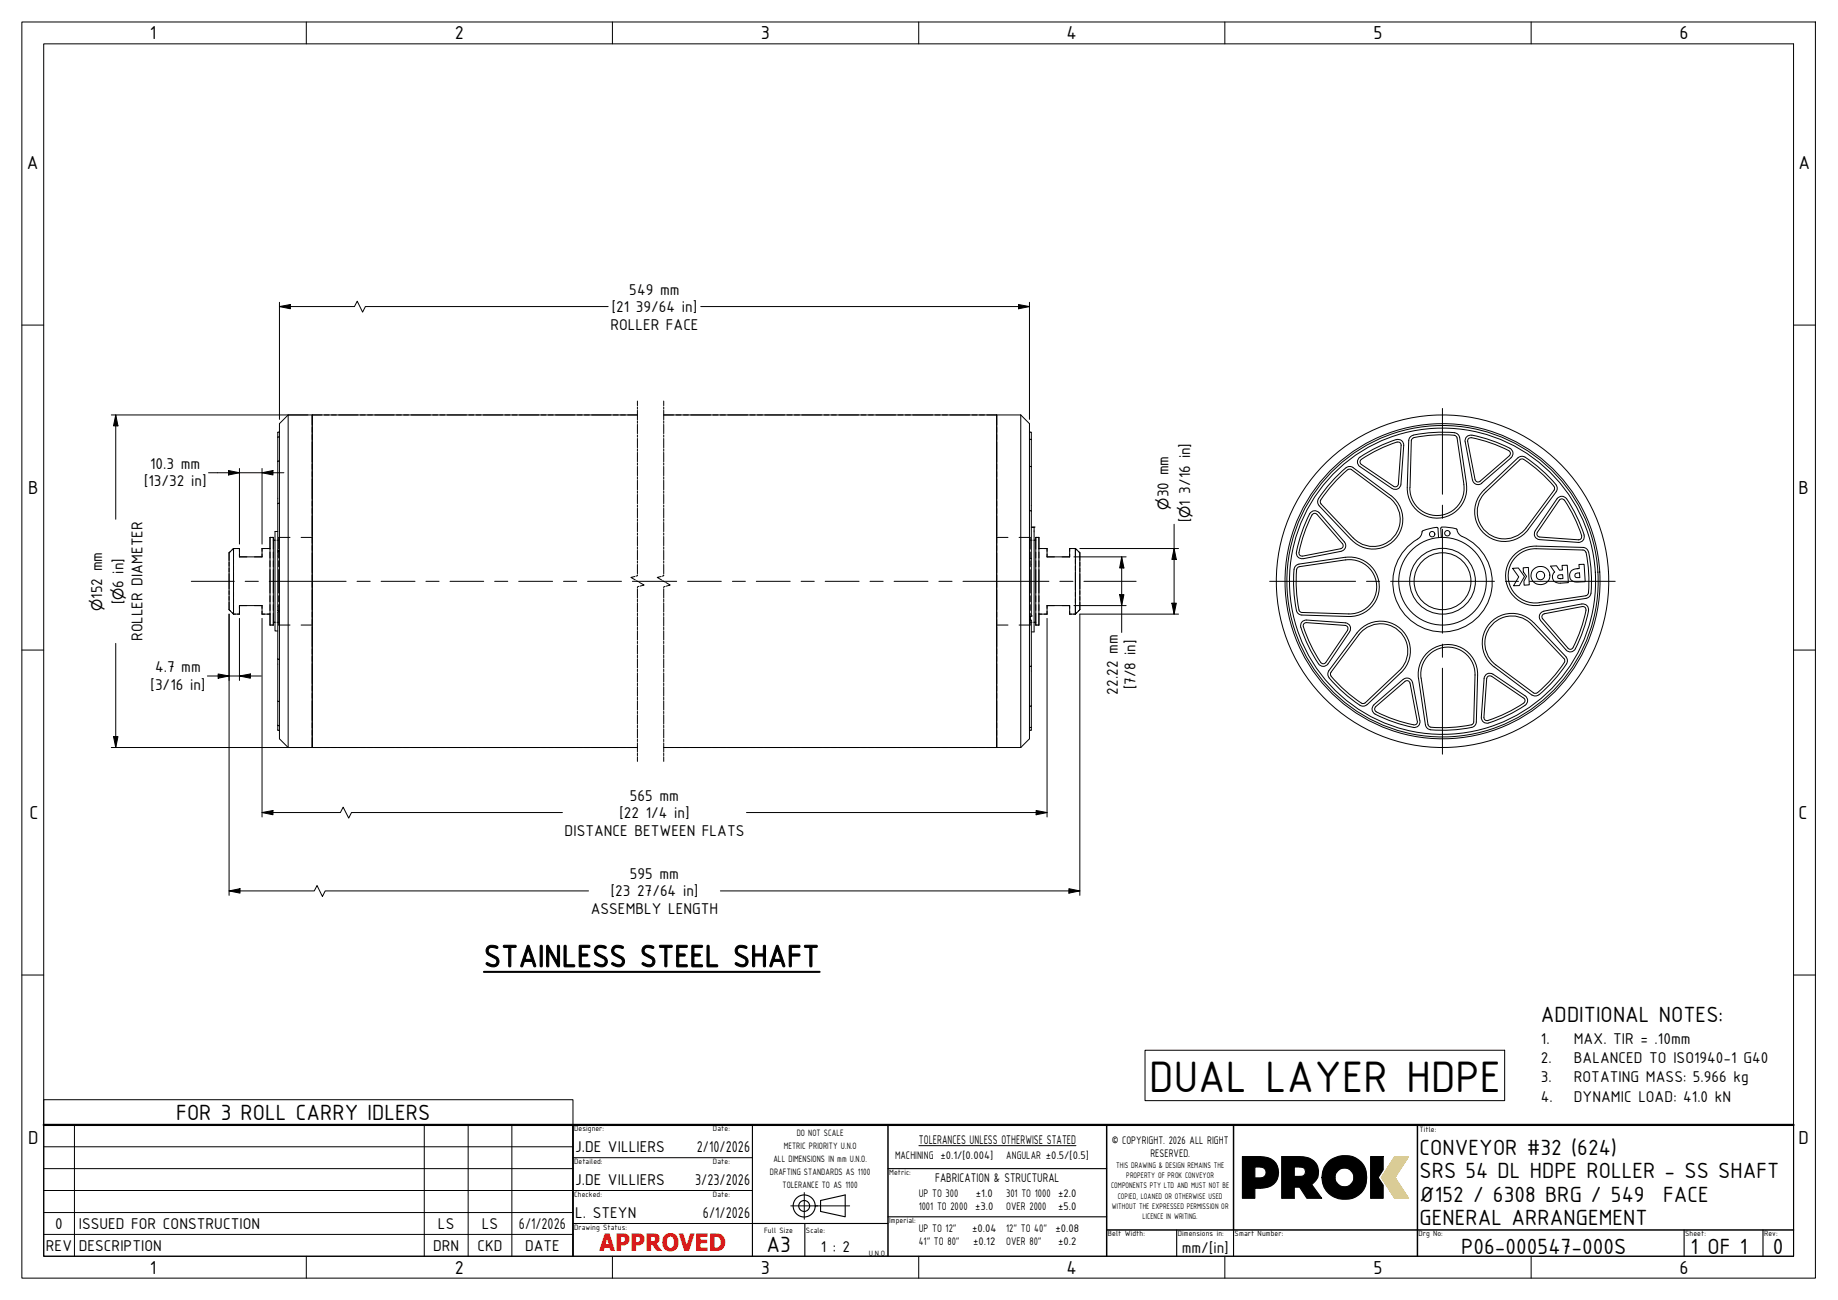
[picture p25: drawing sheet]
<svg xmlns="http://www.w3.org/2000/svg" width="420mm" height="297mm" viewBox="0 0 420 297" stroke-linecap="round" stroke-linejoin="round" font-family="sans-serif">
<defs><g id="words">
<text font-size="10.8" x="262.7" y="249.5">DUAL LAYER HDPE</text>
<text font-size="7.7" x="110.6" y="220.9">STAINLESS STEEL SHAFT</text>
<text font-size="5.5" fill="#f00" x="137" y="285.8">APPROVED</text>
<g font-size="5.4">
<text x="352.3" y="233.5">ADDITIONAL NOTES:</text>
<text x="40.3" y="255.8">FOR 3 ROLL CARRY IDLERS</text>
<text x="324.5" y="264">CONVEYOR #32 (624)</text>
<text x="324.5" y="269.3">SRS 54 DL HDPE ROLLER - SS SHAFT</text>
<text x="324.5" y="274.6">Ø152 / 6308 BRG / 549</text>
<text x="380.2" y="274.6">FACE</text>
<text x="324.5" y="279.8">GENERAL ARRANGEMENT</text>
<text x="175.2" y="286">A3</text>
<text x="334" y="286.5">P06-000547-000S</text>
<text x="386.5" y="286.5">1 OF 1</text>
<text x="405.3" y="286.5">0</text>
</g>
<g font-size="4.6">
<text x="34.2" y="8.9">1</text>
<text x="104" y="8.9">2</text>
<text x="173.9" y="8.9">3</text>
<text x="243.8" y="8.9">4</text>
<text x="313.9" y="8.9">5</text>
<text x="384" y="8.9">6</text>
<text x="6.1" y="38.7">A</text>
<text x="411.1" y="38.7">A</text>
<text x="6.4" y="112.9">B</text>
<text x="411.1" y="112.9">B</text>
<text x="6.7" y="187.2">C</text>
<text x="411.1" y="187.2">C</text>
<text x="6.4" y="261.4">D</text>
<text x="411.1" y="261.4">D</text>
<text x="34.2" y="291.2">1</text>
<text x="104" y="291.2">2</text>
<text x="173.9" y="291.2">3</text>
<text x="243.8" y="291.2">4</text>
<text x="313.9" y="291.2">5</text>
<text x="384" y="291.2">6</text>
</g>
<g font-size="3.9">
<text x="139.9" y="71.3">[21 39/64 in]</text>
<text x="143.8" y="67.3">549 mm</text>
<text x="139.5" y="75.3">ROLLER FACE</text>
<text x="34.3" y="107.2">10.3 mm</text>
<text x="32.9" y="111.2">[13/32 in]</text>
<text x="267.1" y="113.6" transform="rotate(-90 267.1 113.6)">30 mm</text>
<text x="272" y="112.8" transform="rotate(-90 272 112.8)">3/16 in]</text>
<text x="272" y="119.3" transform="rotate(-90 272 119.3)">[</text>
<text x="272" y="115.5" transform="rotate(-90 272 115.5)">1</text>
<text x="23.3" y="136.8" transform="rotate(-90 23.3 136.8)">152 mm</text>
<text x="28.2" y="134.3" transform="rotate(-90 28.2 134.3)">6 in]</text>
<text x="28.2" y="138.1" transform="rotate(-90 28.2 138.1)">[</text>
<text x="32.6" y="146.5" transform="rotate(-90 32.6 146.5)">ROLLER DIAMETER</text>
<text x="35.4" y="153.6">4.7 mm</text>
<text x="34.4" y="157.6">[3/16 in]</text>
<text x="255.6" y="158.7" transform="rotate(-90 255.6 158.7)">22.22 mm</text>
<text x="259.5" y="157.5" transform="rotate(-90 259.5 157.5)">[7/8 in]</text>
<text x="144" y="183">565 mm</text>
<text x="129.1" y="190.9">DISTANCE BETWEEN FLATS</text>
<text x="141.6" y="186.9">[22 1/4 in]</text>
<text x="144" y="200.8">595 mm</text>
<text x="135" y="208.8">ASSEMBLY LENGTH</text>
<text x="139.6" y="204.8">[23 27/64 in]</text>
<text x="352.3" y="238.4">1.</text>
<text x="359.7" y="238.4">MAX. TIR = .10mm</text>
<text x="352.3" y="242.9">2.</text>
<text x="359.8" y="242.9">BALANCED TO ISO1940-1 G40</text>
<text x="352.3" y="247.3">3.</text>
<text x="352.3" y="251.8">4.</text>
<text x="359.7" y="251.8">DYNAMIC LOAD: 41.0 kN</text>
<text x="359.8" y="247.3">ROTATING MASS: 5.966 kg</text>
<text x="131.5" y="263.3">J.DE VILLIERS</text>
<text x="159.3" y="263.3">2/10/2026</text>
<text x="131.5" y="270.8">J.DE VILLIERS</text>
<text x="158.9" y="270.8">3/23/2026</text>
<text x="12.6" y="280.8">0</text>
<text x="18" y="280.8">ISSUED FOR CONSTRUCTION</text>
<text x="100.1" y="280.8">LS</text>
<text x="110.1" y="280.8">LS</text>
<text x="118.6" y="280.8">6/1/2026</text>
<text x="131.5" y="278.3">L. STEYN</text>
<text x="160.7" y="278.3">6/1/2026</text>
<text x="10.5" y="285.8">REV</text>
<text x="18" y="285.8">DESCRIPTION</text>
<text x="99" y="285.8">DRN</text>
<text x="109.1" y="285.8">CKD</text>
<text x="120" y="285.8">DATE</text>
<text x="187.6" y="286">1 : 2</text>
<text x="270.1" y="286.3">mm/[in]</text>
</g>
<g font-size="3.3">
<text x="267.1" y="116.4" transform="rotate(-90 267.1 116.4)">⌀</text>
<text x="272" y="118.3" transform="rotate(-90 272 118.3)">⌀</text>
<text x="28.2" y="137.1" transform="rotate(-90 28.2 137.1)">⌀</text>
<text x="23.3" y="139.6" transform="rotate(-90 23.3 139.6)">⌀</text>
</g>
<g font-size="3.1">
<text x="210.1" y="261.3">TOLERANCES UNLESS OTHERWISE STATED</text>
<text x="213.8" y="270">FABRICATION &amp; STRUCTURAL</text>
</g>
<g font-size="2.7">
<text x="254.1" y="261.3">© COPYRIGHT. 2026 ALL RIGHT</text>
<text x="204.6" y="264.9">MACHINING ±0.1/[0.004]</text>
<text x="230" y="264.9">ANGULAR ±0.5/[0.5]</text>
<text x="263" y="264.4">RESERVED.</text>
<text x="210" y="273.4">UP TO 300</text>
<text x="223.1" y="273.4">±1.0</text>
<text x="230" y="273.4">301 TO 1000 ±2.0</text>
<text x="210" y="276.4">1001 TO 2000 ±3.0</text>
<text x="210" y="281.4">UP TO 12&quot;</text>
<text x="222.2" y="281.4">±0.04</text>
<text x="230" y="281.4">12&quot; TO 40&quot;</text>
<text x="230" y="276.4">OVER 2000</text>
<text x="241.3" y="281.4">±0.08</text>
<text x="241.9" y="276.4">±5.0</text>
<text x="210" y="284.4">41&quot; TO 80&quot;</text>
<text x="222.5" y="284.4">±0.12</text>
<text x="230" y="284.4">OVER 80&quot;</text>
<text x="241.9" y="284.4">±0.2</text>
</g>
<g font-size="2.3">
<text x="179.2" y="262.5">METRIC PRIORITY U.N.O</text>
<text x="182.1" y="259.5">DO NOT SCALE</text>
<text x="176" y="268.5">DRAFTING STANDARDS AS 1100</text>
<text x="176.8" y="265.5">ALL DIMENSIONS IN mm U.N.O.</text>
<text x="178.9" y="271.6">TOLERANCE TO AS 1100</text>
</g>
<g font-size="2">
<text x="255.1" y="266.9">THIS DRAWING &amp; DESIGN REMAINS THE</text>
<text x="257.5" y="269.3">PROPERTY OF PROK CONVEYOR</text>
<text x="254" y="271.6">COMPONENTS PTY LTD AND MUST NOT BE</text>
<text x="255.5" y="273.9">COPIED, LOANED OR OTHERWISE USED</text>
<text x="254.2" y="276.2">WITHOUT THE EXPRESSED PERMISSION OR</text>
<text x="261.2" y="278.5">LICENCE IN WRITING.</text>
</g>
<g font-size="1.9">
<text x="131.2" y="258.5">Designer:</text>
<text x="163" y="258.5">Date:</text>
<text x="324.5" y="258.7">Title:</text>
<text x="131.2" y="266">Detailed:</text>
<text x="163" y="266">Date:</text>
<text x="203.2" y="268.5">Metric:</text>
<text x="131.2" y="273.5">Checked:</text>
<text x="163" y="273.5">Date:</text>
<text x="131.2" y="281">Drawing Status:</text>
<text x="174.7" y="281.8">Full Size</text>
<text x="184.2" y="281.8">Scale:</text>
<text x="203.2" y="279.6">Imperial:</text>
<text x="198.6" y="286.9">U.N.O.</text>
<text x="253.2" y="282.5">Belt Width:</text>
<text x="269.2" y="282.5">Dimensions in:</text>
<text x="282.2" y="282.5">Smart Number:</text>
<text x="324.2" y="282.5">Drg No:</text>
<text x="385.2" y="282.5">Sheet:</text>
<text x="403.3" y="282.5">Rev:</text>
</g>
</g></defs>
<!-- layer: Break Line (PROK) -->
<g fill="none" stroke="#000" stroke-width=".23">
<path d="M145.7 91.6v1.1M145.7 93v.5M145.7 93.8v2.1M145.7 96.2v.5M145.7 97v2.1M145.7 99.4v.5M151.7 91.6v1.1M151.7 93v.5M151.7 93.8v2.1M151.7 96.2v.5M151.7 97v2.1M151.7 99.4v.5"/>
<path d="M145.7 100.2v2.1M145.7 102.6v.5M145.7 103.4v2.1M145.7 105.8v.5M145.7 106.6v2.1M145.7 109v.5M145.7 109.8v2.1M145.7 112.2v.5M145.7 113v2.1M145.7 115.4v.5M145.7 116.1v2.2M145.7 118.6v.5"/>
<path d="M145.7 119.4v2.1M151.7 100.2v2.1M151.7 102.6v.5M151.7 103.4v2.1M151.7 105.8v.5M151.7 106.6v2.1M151.7 109v.5M151.7 109.8v2.1M151.7 112.2v.5M151.7 113v2.1M151.7 115.4v.5M151.7 116.1v2.2"/>
<path d="M151.7 118.6v.5M151.7 119.4v2.1M145.1 131.7l-.9 .2 1 .6M145.5 132.7l.5 .3M145.7 131.3v.3h-.3M145.7 121.8v.5M145.7 122.6v2.1M145.7 125v.5M145.7 125.8v2.1M145.7 128.2v.5M145.7 129v2.1M145.7 134.5v2.2"/>
<path d="M145.7 136.9v.6M145.7 137.7v2.2M146.1 134l-.4 .1v.2M146.2 133.1l1 .6-.9 .2M151.1 131.7l-.9 .2 1.1 .6M151.5 132.7l.4 .3M151.7 121.8v.5M151.7 122.6v2.1M151.7 125v.5M151.7 125.8v2.1M151.7 128.2v.5M151.7 129v2.1"/>
<path d="M151.7 134.5v2.2M151.7 136.9v.6M151.7 137.7v2.2M151.7 131.3v.3h-.3M152.1 134l-.4 .1v.2M152.2 133.1l1 .6-.9 .2M145.7 140.1v.6M145.7 140.9v2.2M145.7 143.3v.6M145.7 144.1v2.1M145.7 146.5v.6M145.7 147.3v2.2"/>
<path d="M145.7 149.7v.6M145.7 150.5v2.1M145.7 152.9v.5M145.7 153.7v2.2M145.7 156.1v.6M145.7 156.9v2.2M145.7 159.3v.6M151.7 140.1v.6M151.7 140.9v2.2M151.7 143.3v.6M151.7 144.1v2.1M151.7 146.5v.6"/>
<path d="M151.7 147.3v2.2M151.7 149.7v.6M151.7 150.5v2.1M151.7 152.9v.5M151.7 153.7v2.2M151.7 156.1v.6M151.7 156.9v2.2M151.7 159.3v.6M145.7 160.1v2.1M145.7 162.5v.6M145.7 163.3v2.2M145.7 165.7v.6"/>
<path d="M145.7 166.5v2.1M145.7 168.9v.5M145.7 169.7v2.2M145.7 172.1v.6M145.7 172.9v1.1M151.7 160.1v2.1M151.7 162.5v.6M151.7 163.3v2.2M151.7 165.7v.6M151.7 166.5v2.1M151.7 168.9v.5M151.7 169.7v2.2"/>
<path d="M151.7 172.1v.6M151.7 172.9v1.1"/>
</g>
<!-- layer: Visible (PROK) -->
<g fill="none" stroke="#000" stroke-width=".23">
<path d="M63.5 98.9v26.8M63.6 99.9l-.1 .1M63.6 98.7l-.1 .2M63.9 99.7l-.3 .2M63.9 98.6l-.3 .1M65.9 94.8h7.7M65.9 94.8v76M65.9 94.8l-2 2v72l2 2M71.4 94.8v76M74.1 94.8h1.1M75.8 94.8h1.1M77.4 94.8h4.4"/>
<path d="M82.4 94.8h1.1M84 94.8h1.1M85.7 94.8h4.4M90.6 94.8h1.1M92.3 94.8h1.1M94 94.8h4.4M98.9 94.8h1.1M100.6 94.8h1.1M102.2 94.8h4.4M107.2 94.8h1.1M108.8 94.8h1.1M110.5 94.8h4.4"/>
<path d="M115.4 94.8h1.1M117.1 94.8h1.1M118.7 94.8h4.4M123.7 94.8h1.1M125.3 94.8h1.1M127 94.8h4.4M132 94.8h1.1M133.6 94.8h1.1M135.3 94.8h4.4M140.2 94.8h1.1M141.9 94.8h1.1M143.5 94.8h2.2h-74.3v76h74.3h-2.2"/>
<path d="M154.6 94.8h1.1M156.3 94.8h1.1M157.9 94.8h4.5M163 94.8h1.1M164.7 94.8h1.1M166.4 94.8h4.5M171.4 94.8h1.2M173.1 94.8h1.2M174.8 94.8h4.6M179.9 94.8h1.2M181.6 94.8h1.2M183.3 94.8h4.5"/>
<path d="M188.4 94.8h1.1M190.1 94.8h1.1M191.8 94.8h4.5M196.8 94.8h1.2M198.5 94.8h1.1M200.2 94.8h4.5M205.3 94.8h1.1M207 94.8h1.1M208.7 94.8h4.5M213.7 94.8h1.2M215.4 94.8h1.2M217.1 94.8h4.6"/>
<path d="M222.2 94.8h1.2M223.9 94.8h1.1M225.6 94.8h7.7M227.8 94.8v76v-76h-76.1h2.3M233.3 94.8v76M233.3 94.8l2 2v72l-2 2M235.3 98.6l.4 .1M235.6 98.7l.2 1.8M332.4 99.5l.5 .2 .2 .4 1.5 10.6M332.4 99.5a30.1 30.1 0 0 0-9.4 .6l-.4 .6-.3 10.7M333.7 100a1.65 1.65 0 0 0-2.2-1.2 29.4 29.4 0 0 0-8.8 .8 1.29 1.29 0 0 0-.7 1.1M333.7 100l1.5 10.6a6.8 6.8 0 0 1-6.3 7.8 6.8 6.8 0 0 1-7.2-7l.3-10.7"/>
<path d="M63.6 115l-.1 .1M63.6 105.4l-.1 .1M63.9 114.9l-.3 .1M63.9 105.2l-.3 .2M235.3 116.6l.4 .1M235.3 100.3l.4 .1M235.3 106.5l.4 .1M235.6 116.7l.2 .1M235.6 100.4l.2 .1M235.6 106.6l.2 .1M235.8 100.5v27.1M301.5 117.1a1.29 1.29 0 0 0-2.1 .3 33.3 33.3 0 0 0-3 8.7"/>
<path d="M301.5 115.6l7.4 7.7M301.5 117.1l5.8 6.7a1.29 1.29 0 0 1-.7 2.1l-8.7 1.8M301.6 115.5a1.31 1.31 0 0 1-.2-1.6 30.8 30.8 0 0 1 6.6-7.2 1.29 1.29 0 0 1 1.3 .1l8.6 6.4a6.8 6.8 0 0 1 1.1 10 6.8 6.8 0 0 1-10.1 .1M302 115.1l7.4 7.9M317.5 113.7l-8.5-6.4-.7-.1a28.7 28.7 0 0 0-6.5 7.3l.2 .6M317.6 113.7a6.2 6.2 0 0 1 .9 9.1 6.2 6.2 0 0 1-9.1 .1M319.2 100.4a32 32 0 0 0-8.6 4.3l-.3 .8 .3 .9 7.6 5.2M319.2 100.5a1.29 1.29 0 0 1 1.7 1.3l-.6 8.8M319.4 101a33.5 33.5 0 0 0-8.2 3.9M319.4 101l.6 .1 .3 .6-.6 8.9-.4 .6-.7-.1-7.4-5-.3-.6 .3-.5M320.2 110.6a1.29 1.29 0 0 1-2 1M334.6 110.7a6.2 6.2 0 0 1-5.8 7.1 6.2 6.2 0 0 1-6.5-6.4"/>
<path d="M334.9 101a1.34 1.34 0 0 1 1.6-1.6 31.7 31.7 0 0 1 8.9 3.2l.5 .8-.1 .7-.4 .5M334.9 101l1.7 8.7a1.29 1.29 0 0 0 2.1 .7l6.7-5.8M335.5 100.8l1.7 8.8 .5 .5 .6-.1 6.8-5.9M335.5 100.8l.1-.4 .3-.3a24.6 24.6 0 0 1 9.2 3l.2 .6-.3 .4M339.2 112l7.8-7.4a1.31 1.31 0 0 1 1.6-.1 30.8 30.8 0 0 1 7.3 6.6 1.29 1.29 0 0 1-.2 1.3l-6.4 8.6a6.8 6.8 0 0 1-9.9 1 6.8 6.8 0 0 1-.2-10zM347.4 105.1l-7.8 7.3a6.2 6.2 0 0 0 .2 9.2 6.2 6.2 0 0 0 9.1-1l6.4-8.6 .1-.4-.2-.5M347.4 105l.5-.2a20.2 20.2 0 0 1 5.4 4.3l1.9 2M357.6 114.3l-.6-.3-.6 .3-5 7.3v.7l.6 .4 8.8 .6 .6-.2 .1-.7M357.6 114.3a33.5 33.5 0 0 1 4 8.1M52.4 126.3v13l1 1M52.7 126l-.3 .3M53.4 125.3h1.3v1.9h5.2v-1.9h1.8"/>
<path d="M53.4 125.3l-.4 .3M53.4 125.3l-1 1M53.4 125.3v15M61.7 122.8h.8v20h-.8zM62.5 123.4h.4M63.3 123.4h.4M63.5 125.7l.1 .1M63.5 139.5l.1 .1M63.5 121.4h-.6v22.8h.6M63.5 139.9v26.9M63.5 126.1v13.4M63.6 139.8l-.1 .1"/>
<path d="M63.6 126l-.1 .1M63.6 125.8l.3 .1-.3 .1M63.6 139.6l.3 .1-.3 .2M63.7 125.8v.2M63.7 126.1v1.4M63.7 128.1v1.4M63.7 130.2v5.3M63.7 136.1v1.4M63.7 138.2v1.3M63.7 139.6v.3M66.3 122.8h-2.6v2.7M68.8 122.8h2.6"/>
<path d="M227.8 122.8h2.6M233 122.8h2.5v2.7M235.5 126.1v1.4M235.5 128.1v1.4M235.5 130.2v5.3M235.5 136.1v1.4M235.5 138.2v1.3M235.5 123.4h.4M235.7 127.7l-.4 .1M235.8 127.6l-.2 .1M235.8 120.4l.6 .1M235.8 120.5h.6"/>
<path d="M235.8 127.6v13.1M236.3 123.4h.5M236.4 120.5v23.9h-.6M236.4 120.4h.1M236.8 122.8h.7v20h-.7zM237.5 125.3h1.9v1.9h5.1v-1.9h1.3M245.8 125.3l1 1M245.8 125.3l.4 .3M245.8 125.3v15M246.5 126l.3 .3M246.8 126.3v13l-1 1M296.4 126.1a1.29 1.29 0 0 0 1.5 1.5"/>
<path d="M296.4 130.1a31.8 31.8 0 0 0 .6 9.5l.6 .3 10.8 .4M296.9 128.9a1.65 1.65 0 0 0-1.2 2.1 31.5 31.5 0 0 0 .8 8.8 1.29 1.29 0 0 0 1.1 .7M297.8 127.1l-.5-.1-.3-.3a3.5 3.5 0 0 1 .4-2.3 23.5 23.5 0 0 1 2.8-7l.5-.1 .4 .2 5.8 6.7 .1 .7-.5 .5-8.7 1.7M307.5 127.4a6.8 6.8 0 0 1 7.8 6.3 6.8 6.8 0 0 1-7 7.2l-10.7-.4M307.6 127.3l-10.7 1.6M307.6 127.9a6.2 6.2 0 0 1 7.1 5.8 6.2 6.2 0 0 1-6.4 6.6M307.6 127.9l-10.6 1.6-.4 .2-.2 .4M325.2 121.3l-.1 .2M328.5 120.5l-3.3 .8M328.5 120.5l.2 .2 .1 2.1M329.6 120.5l-.2 .2 .1 2.1M329.6 120.4l3.3 .4"/>
<path d="M332.9 120.9l.4 .9a3.5 3.5 0 0 0 2 1.3 11.4 11.4 0 0 1 3 17.3 11.4 11.4 0 0 1-17.5-.3 11.4 11.4 0 0 1 3.6-17.2l.5-.6 .2-.8M345.8 129.9l1.3-.1 1.4 1.9-1.2 2.1h-1.3l1.2-2zM348.2 129.7h1.2l.2 3.9-1.2 .1v-.9l.6-1.1-.8-1zM351.1 125.4a6.2 6.2 0 0 0-6.3 6.5 6.2 6.2 0 0 0 7.1 5.8M351.2 125.4l10.7 .3 .4 .1a18.8 18.8 0 0 1 .9 6.9l-.1 2.8M354.5 129.4l1.3-.1 .7 1 .7-.1-.1-1 1.2-.1 .2 4-1.8 .2a1.47 1.47 0 0 1-1.6-.8 1.47 1.47 0 0 1 .3-1.8zM356.2 131.5l1-.2 .1 .9h-.6a.46 .46 0 0 1-.6-.2 .46 .46 0 0 1 .1-.5zM359.2 130.4l.6-.3 1.2-.2-.1-.9 1.2-.1 .3 4a4.9 4.9 0 0 1-2.8-.1 1.53 1.53 0 0 1-.4-2.4zM360.1 131.1l1-.2v1.1a.94 .94 0 0 1-1.1-.3zM361.6 138a1.29 1.29 0 0 1 1.5 1.5M361.6 138l-8.7 1.7a1.29 1.29 0 0 0-.7 2.1M361.7 138.6l.6 .2 .2 .6"/>
<path d="M361.7 138.6l-8.7 1.6-.5 .5 .1 .7M361.9 125.1l-10.7-.3a6.8 6.8 0 0 0-7 7.2 6.8 6.8 0 0 0 7.8 6.3l10.6-1.6a1.65 1.65 0 0 0 1.2-2.1 29.4 29.4 0 0 0-.8-8.8 1.29 1.29 0 0 0-1.1-.7M362.1 122.2a1.29 1.29 0 0 1-1.3 1.7l-8.8-.6M362.1 122.2a26.4 26.4 0 0 0-4.5-8.6l-.9-.2-.8 .5-4.9 7.4a1.29 1.29 0 0 0 .9 2M362.6 139.4a32 32 0 0 1-3.1 8.8l-.7 .1-.4-.2-5.8-6.7M363.1 135.5l-.2 .4-.4 .2-10.6 1.6M363.1 139.5a32.6 32.6 0 0 1-3.2 9l-.8 .4h-.6l-.5-.4M53.4 140.3h1.3v-1.9h5.2v1.9h1.8M62.5 142.2h.4M63.3 142.2h.4M63.5 150.5l.1 .2M63.6 150.7h.2"/>
<path d="M63.7 140.2v2.6h2.6M63.8 150.6l.1 .1M68.8 142.8h2.6M227.8 142.8h2.6M235.3 141.6l.4 .1M235.5 140.2v2.6h-2.5M235.5 142.2h.4M235.6 141.7l.2 19.6M235.7 152.3l-.4 .1M235.7 140.9l-.4 .1M235.8 152.2l-.2 .1M235.8 140.8l-.2 .1"/>
<path d="M235.8 140.7h.1M236.3 142.2h.5M237.5 140.3h1.9v-1.9h5.1v1.9h1.3M297.4 143.4a32 32 0 0 0 4.2 8.5l.6 .3h.6l.8-.5M297.9 143.2l.1-.7 .7-.2 8.8 .6 .6 .4-.1 .7-4.9 7.4-.4 .2h-.4a24.6 24.6 0 0 1-4.1-7.6l-.3-.8M303.8 153.2a1.29 1.29 0 0 0 0 1.7M303.8 154.9a31.7 31.7 0 0 0 7.4 6.4 1.29 1.29 0 0 0 1.3-.3M304.3 154.5a33.5 33.5 0 0 0 6.9 6.2M304.3 154.5l-.2-.5 .1-.4 6.4-8.6a6.2 6.2 0 0 1 9.1-.9 6.2 6.2 0 0 1 .2 9.1l-7.8 7.4-.4 .2-.5-.1M307.5 142.3a1.29 1.29 0 0 1 1 2M307.6 142.3l-8.9-.6a1.29 1.29 0 0 0-1.3 1.7M308.5 144.3l-4.9 7.4"/>
<path d="M310.2 144.7a6.8 6.8 0 0 1 9.9-1.1 6.8 6.8 0 0 1 .2 10.1M310.2 144.6l-6.5 8.7M320.3 153.7l-7.8 7.3M324.3 155a6.8 6.8 0 0 1 6.3-7.7 6.8 6.8 0 0 1 7.2 7l-.3 10.7M324.3 155l1.6 10.6a1.65 1.65 0 0 0 2.1 1.2 31.5 31.5 0 0 0 8.8-.7 1.29 1.29 0 0 0 .7-1.1M324.9 154.9l1.5 10.6 .3 .5 .4 .1M337.2 154.2a6.2 6.2 0 0 0-6.6-6.3 6.2 6.2 0 0 0-5.8 7.1M337.2 154.2l-.3 10.8-.2 .4a20.8 20.8 0 0 1-6.8 .9l-2.8-.1M339.3 155l-.7 8.9a1.29 1.29 0 0 0 1.7 1.3M341.3 154a1.29 1.29 0 0 0-2 1M341.3 154l7.3 5M341.6 152.4l8.6 6.4"/>
<path d="M348.3 159.5l.3 .3v.5a20.4 20.4 0 0 1-5.9 3.4l-2.8 1-.4-.2-.3-.4 .7-9 .1-.5 .5-.2 .4 .1 7.4 5M348.6 159a1.29 1.29 0 0 1 0 2.1 33.6 33.6 0 0 1-8.3 4.1M350.6 142.3a6.8 6.8 0 0 0-10 .1 6.8 6.8 0 0 0 1 10M350.6 142.3l7.4 7.8a1.29 1.29 0 0 1 .1 1.6 33.6 33.6 0 0 1-6.3 7.1M351.8 158.7a1.29 1.29 0 0 1-1.6 .1M352.2 141.8l5.8 6.7M357.6 151.4l.1-.5-.2-.4-7.4-7.8a6.2 6.2 0 0 0-9.1 .1 6.2 6.2 0 0 0 .9 9.1l8.7 6.4 .4 .1 .4-.1M357.6 151.4a33.5 33.5 0 0 1-6.2 6.9M63.5 165.7l.1 .1M63.5 160.2l.1 .1M63.5 166.8l.1 .1M63.6 165.8l.3 .1"/>
<path d="M63.6 160.3l.3 .1M63.6 166.9l.3 .1M65.9 170.8h7.7M74.1 170.8h1.1M75.8 170.8h1.1M77.4 170.8h4.4M82.4 170.8h1.1M84 170.8h1.1M85.7 170.8h4.4M90.6 170.8h1.1M92.3 170.8h1.1M94 170.8h4.4"/>
<path d="M98.9 170.8h1.1M100.6 170.8h1.1M102.2 170.8h4.4M107.2 170.8h1.1M108.8 170.8h1.1M110.5 170.8h4.4M115.4 170.8h1.1M117.1 170.8h1.1M118.7 170.8h4.4M123.7 170.8h1.1M125.3 170.8h1.1M127 170.8h4.4"/>
<path d="M132 170.8h1.1M133.6 170.8h1.1M135.3 170.8h4.4M140.2 170.8h1.1M141.9 170.8h1.1M151.7 170.8h81.6M235.7 161.4l-.4 .1M235.7 166.2l-.4 .1M235.7 166.9l-.4 .1M235.8 161.3l-.2 .1M235.8 166.1l-.2 .1M235.8 161.3l-.2 5.6"/>
<path d="M314.3 163.2a32.5 32.5 0 0 0 9.1 3l.6-.2 .4-.4 .2-.9M314.4 163.2a1.29 1.29 0 0 1-.3-2.2l6.7-5.8a1.32 1.32 0 0 1 2.1 .8l1.7 8.7M314.5 161.5l6.7-5.8 .7-.1 .4 .5 1.7 8.7M314.5 161.5l-.2 .4 .1 .6a29.8 29.8 0 0 0 9 3.1l.4-.2 .2-.6"/>
<circle cx="327.4" cy="122.1" r=".61"/>
<circle cx="329.8" cy="132.8" r="38"/>
<circle cx="329.8" cy="132.8" r="36"/>
<circle cx="329.8" cy="132.8" r="35"/>
<circle cx="329.8" cy="132.8" r="35.6"/>
<circle cx="329.8" cy="132.8" r="7.5"/>
<circle cx="329.8" cy="132.8" r="6.5"/>
<circle cx="329.8" cy="132.8" r="10"/>
<circle cx="330.9" cy="121.8" r=".61"/>
<circle cx="352.1" cy="131.5" r=".96"/>
<circle cx="352.2" cy="131.5" r="2.13"/>
</g>
<!-- layer: Hatch (ISO) -->
<g fill="#000">
<path d="M286.9 266.6h1.2a1.28 1.28 0 0 1 1.2 .7 1.28 1.28 0 0 1-.1 1.3l-.7 .5h-1.6zM284 264.3h4.1a3.7 3.7 0 0 1 4.1 3.2 3.5 3.5 0 0 1-3.6 4h-1.7v2.3h-2.9z" fill-rule="evenodd"/>
<path d="M295.9 266.6v2.2h1.2a1.1 1.1 0 0 0 1.3-1.1 1.1 1.1 0 0 0-1.3-1.1zM293 264.3v9.5h2.9v-2.5h1.2l1.6 2.5h3.4l-2.3-3.1a3.5 3.5 0 0 0 1.4-4.1 3.5 3.5 0 0 0-3.7-2.3z" fill-rule="evenodd"/>
<path d="M305.1 269a2.2 2.2 0 0 0 4.4 0 2.2 2.2 0 0 0-4.4 0zM303.7 265.4a5.1 5.1 0 0 0-.9 6.1 5.1 5.1 0 0 0 5.6 2.5 5.1 5.1 0 0 0 4-4.4 5.1 5.1 0 0 0-2.9-5.2 5.9 5.9 0 0 0-5.8 1z" fill-rule="evenodd"/>
<path d="M313.4 264.3h2.8v3l-1.2 1.8 1.2 1.7v3h-2.8z" fill-rule="evenodd"/>
</g>
<path d="M318.8 264.3h3.2l-3.1 4.8 3.1 4.7h-3.2l-3-4.7z" fill-rule="evenodd" fill="#ffcb05"/>
<!-- layer: Border (PROK) -->
<g fill="none" stroke="#000" stroke-width=".23">
<path d="M5 5h410v287h-410zM10 10h400v277h-400zM70 5v5M140 5v5M210 5v5M280 5v5M350 5v5M5 74.3h5M410 74.3h5M5 148.5h5M410 148.5h5M5 222.8h5"/>
<path d="M410 222.8h5M70 287v5M140 287v5M210 287v5M280 287v5M350 287v5"/>
</g>
<!-- layer: Sketch Geometry (ISO) -->
<g fill="none" stroke="#000" stroke-width=".25">
<path d="M10 257v30h400v-30M172 257v30M172 279.6h31M184 279.6v7.4M187.6 274.3l5.6-1.3v5l-5.6-1.2zM203 278h50M203 267h50M284 264.3a12.3 12.3 0 0 1 6.6 .5 3.6 3.6 0 0 1 1.4 4.4 3.6 3.6 0 0 1-3.9 2.3h-1.2v2.3h-2.9zM286.9 266.6h1.2a1.25 1.25 0 0 1 1.3 1.3 1.25 1.25 0 0 1-1.3 1.2h-1.2zM293 264.3h4.1a3.8 3.8 0 0 1 4.3 3.2 3.2 3.2 0 0 1-1.6 3.2l2.3 3.1h-3.4l-1.6-2.5h-1.2v2.5h-2.9zM293 264.3v9.5M295.9 266.6a2.6 2.6 0 0 1 2.4 .5l.1 .6a1.1 1.1 0 0 1-1.3 1.1h-1.2z"/>
<path d="M303.7 265.4a5.3 5.3 0 0 1 8.4 1.5 5.1 5.1 0 0 1-2.2 6.6 5.2 5.2 0 0 1-5.6-.4 5.2 5.2 0 0 1-2-5.3l.4-1zM305.1 266.9h4.4v4.3h-4.4zM313.4 264.3v9.5M313.4 264.3h2.8v3l-1.2 1.8 1.2 1.7v3h-2.8zM269 281v6M282 281v6M385 281v6M403 281v6"/>
<circle cx="183.8" cy="275.6" r="2.52"/>
<circle cx="183.8" cy="275.6" r="1.25"/>
<circle cx="307.3" cy="269" r="2.18"/>
</g>
<path d="M318.8 264.3h3.2l-3.1 4.8 3.1 4.7h-3.2l-3-4.7z" fill="none" stroke="#ffcb05" stroke-width=".25"/>
<path d="M131 257v30M203 257v30M253 257v30M282 257v24M324 257v30M253 281h157" fill="none" stroke="#000" stroke-width=".34"/>
<g fill="none" stroke="#000" stroke-width=".23">
<path d="M17 257v30M97 257v30M107 257v30M117 257v30M10 277.1h121M10 262h121M10 267h121M10 272h162M131 279.6h41M131 264.5h41M180.8 275.5h13.4M183.9 272.5v6.1"/>
<path d="M10 282.1h121"/>
</g>
<path d="M10 257h400" fill="none" stroke="#000" stroke-width=".51"/>
<!-- layer: Symbol (ISO) -->
<path d="M210.1 261.8h35.9" fill="none" stroke="#000" stroke-width=".23"/>
<!-- layer: Sketch Geometry (PROK) -->
<path d="M261.7 240h82.3v11.5h-82.3zM10 251.3h121v5.7h-121z" fill="none" stroke="#000" stroke-width=".23"/>
<!-- layer: Centerline (PROK) -->
<g fill="none" stroke="#000" stroke-width=".23">
<path d="M43.7 132.8h9.9M56 132.8h3.1M61.6 132.8h17.5M81.6 132.8h3M87.1 132.8h7.8M97.4 132.8h3M102.9 132.8h7.7M113.1 132.8h3M118.6 132.8h7.7M128.8 132.8h3M134.3 132.8h7.8M144.6 132.8h10.1"/>
<path d="M157.2 132.8h7.7M167.4 132.8h3M172.9 132.8h7.7M183.1 132.8h3M188.6 132.8h7.8M198.9 132.8h3M204.4 132.8h7.7M214.6 132.8h3M220.1 132.8h19.7M242.3 132.8h3M247.8 132.8h11.9"/>
</g>
<!-- layer: Dimension (PROK) -->
<g fill="none" stroke="#000" stroke-width=".23">
<path d="M63.9 69.1v26.7M63.9 70l2.5-.4v1zM63.9 70h17.1l.7-1.2 1.2 2.5 .6-1.3h55.5M160.2 70h75.1M232.8 69.6l2.5 .4-2.5 .6zM235.3 69.1v26.7M25.4 94.8h45M26.5 94.8v23.8M26.5 94.8l.5 2.5h-1zM47.7 108h17.2M52.2 107.5l2.5 .5-2.5 .5zM54.7 107v17.3"/>
<path d="M59.9 107v17.3M59.9 108l2.5-.5v1zM268.4 119.8v20.5M245.5 127.2h11.9M245.5 138.4h11.9M246.8 125.3h22.6M255.9 135.9h1l-.5 2.5zM256.4 127.2v17.3M256.4 127.2l.5 2.6h-1zM267.9 137.8h1l-.5 2.5zM268.4 125.3l.5 2.5h-1zM26.5 147v23.8"/>
<path d="M47.4 154.5h12.3M49.9 154l2.5 .5-2.5 .5zM52.4 140.3v64.3M54.7 141.3v14.2M54.7 154.5l2.5-.5v1zM59.9 141.3v45.4M239.4 141.3v45.4M269.4 140.3h-22.6v64.3M25.4 170.8h45M26 168.3h1l-.5 2.5zM59.9 185.7l2.5-.5v1zM59.9 185.7h17.9l.6-1.3 1.3 2.5 .6-1.2h48.3"/>
<path d="M170.6 185.7h68.8M236.9 185.2l2.5 .5-2.5 .5zM52.4 203.6l2.5-.5v1zM52.4 203.6h19.4l.7-1.3 1.2 2.5 .6-1.2h60.2M164.7 203.6h82.1M244.3 203.1l2.5 .5-2.5 .5z"/>
</g>
<g fill="#000">
<path d="M63.9 70l2.5-.4v1zM232.8 69.6l2.5 .4-2.5 .6zM26.5 94.8l.5 2.5h-1zM52.2 107.5l2.5 .5-2.5 .5zM59.9 108l2.5-.5v1zM255.9 135.9h1l-.5 2.5zM256.4 127.2l.5 2.6h-1zM267.9 137.8h1l-.5 2.5zM268.4 125.3l.5 2.5h-1zM49.9 154l2.5 .5-2.5 .5zM54.7 154.5l2.5-.5v1zM26 168.3h1l-.5 2.5z"/>
<path d="M59.9 185.7l2.5-.5v1zM236.9 185.2l2.5 .5-2.5 .5zM52.4 203.6l2.5-.5v1zM244.3 203.1l2.5 .5-2.5 .5z"/>
</g>
<!-- layer: Center Mark (PROK) -->
<path d="M329.7 93.3v19.6M329.7 115.4v3M290.2 132.8h19.7M312.4 132.8h3M317.9 132.8h23.7M329.7 120.9v23.8M344.1 132.8h3M349.6 132.8h19.6M329.7 147.2v3M329.7 152.7v19.6" fill="none" stroke="#000" stroke-width=".23"/>
<!-- layer: Symbol (PROK) -->
<path d="M110.6 222.1h76.8" fill="none" stroke="#000" stroke-width=".47"/>
<use href="#words"/>
</svg>
